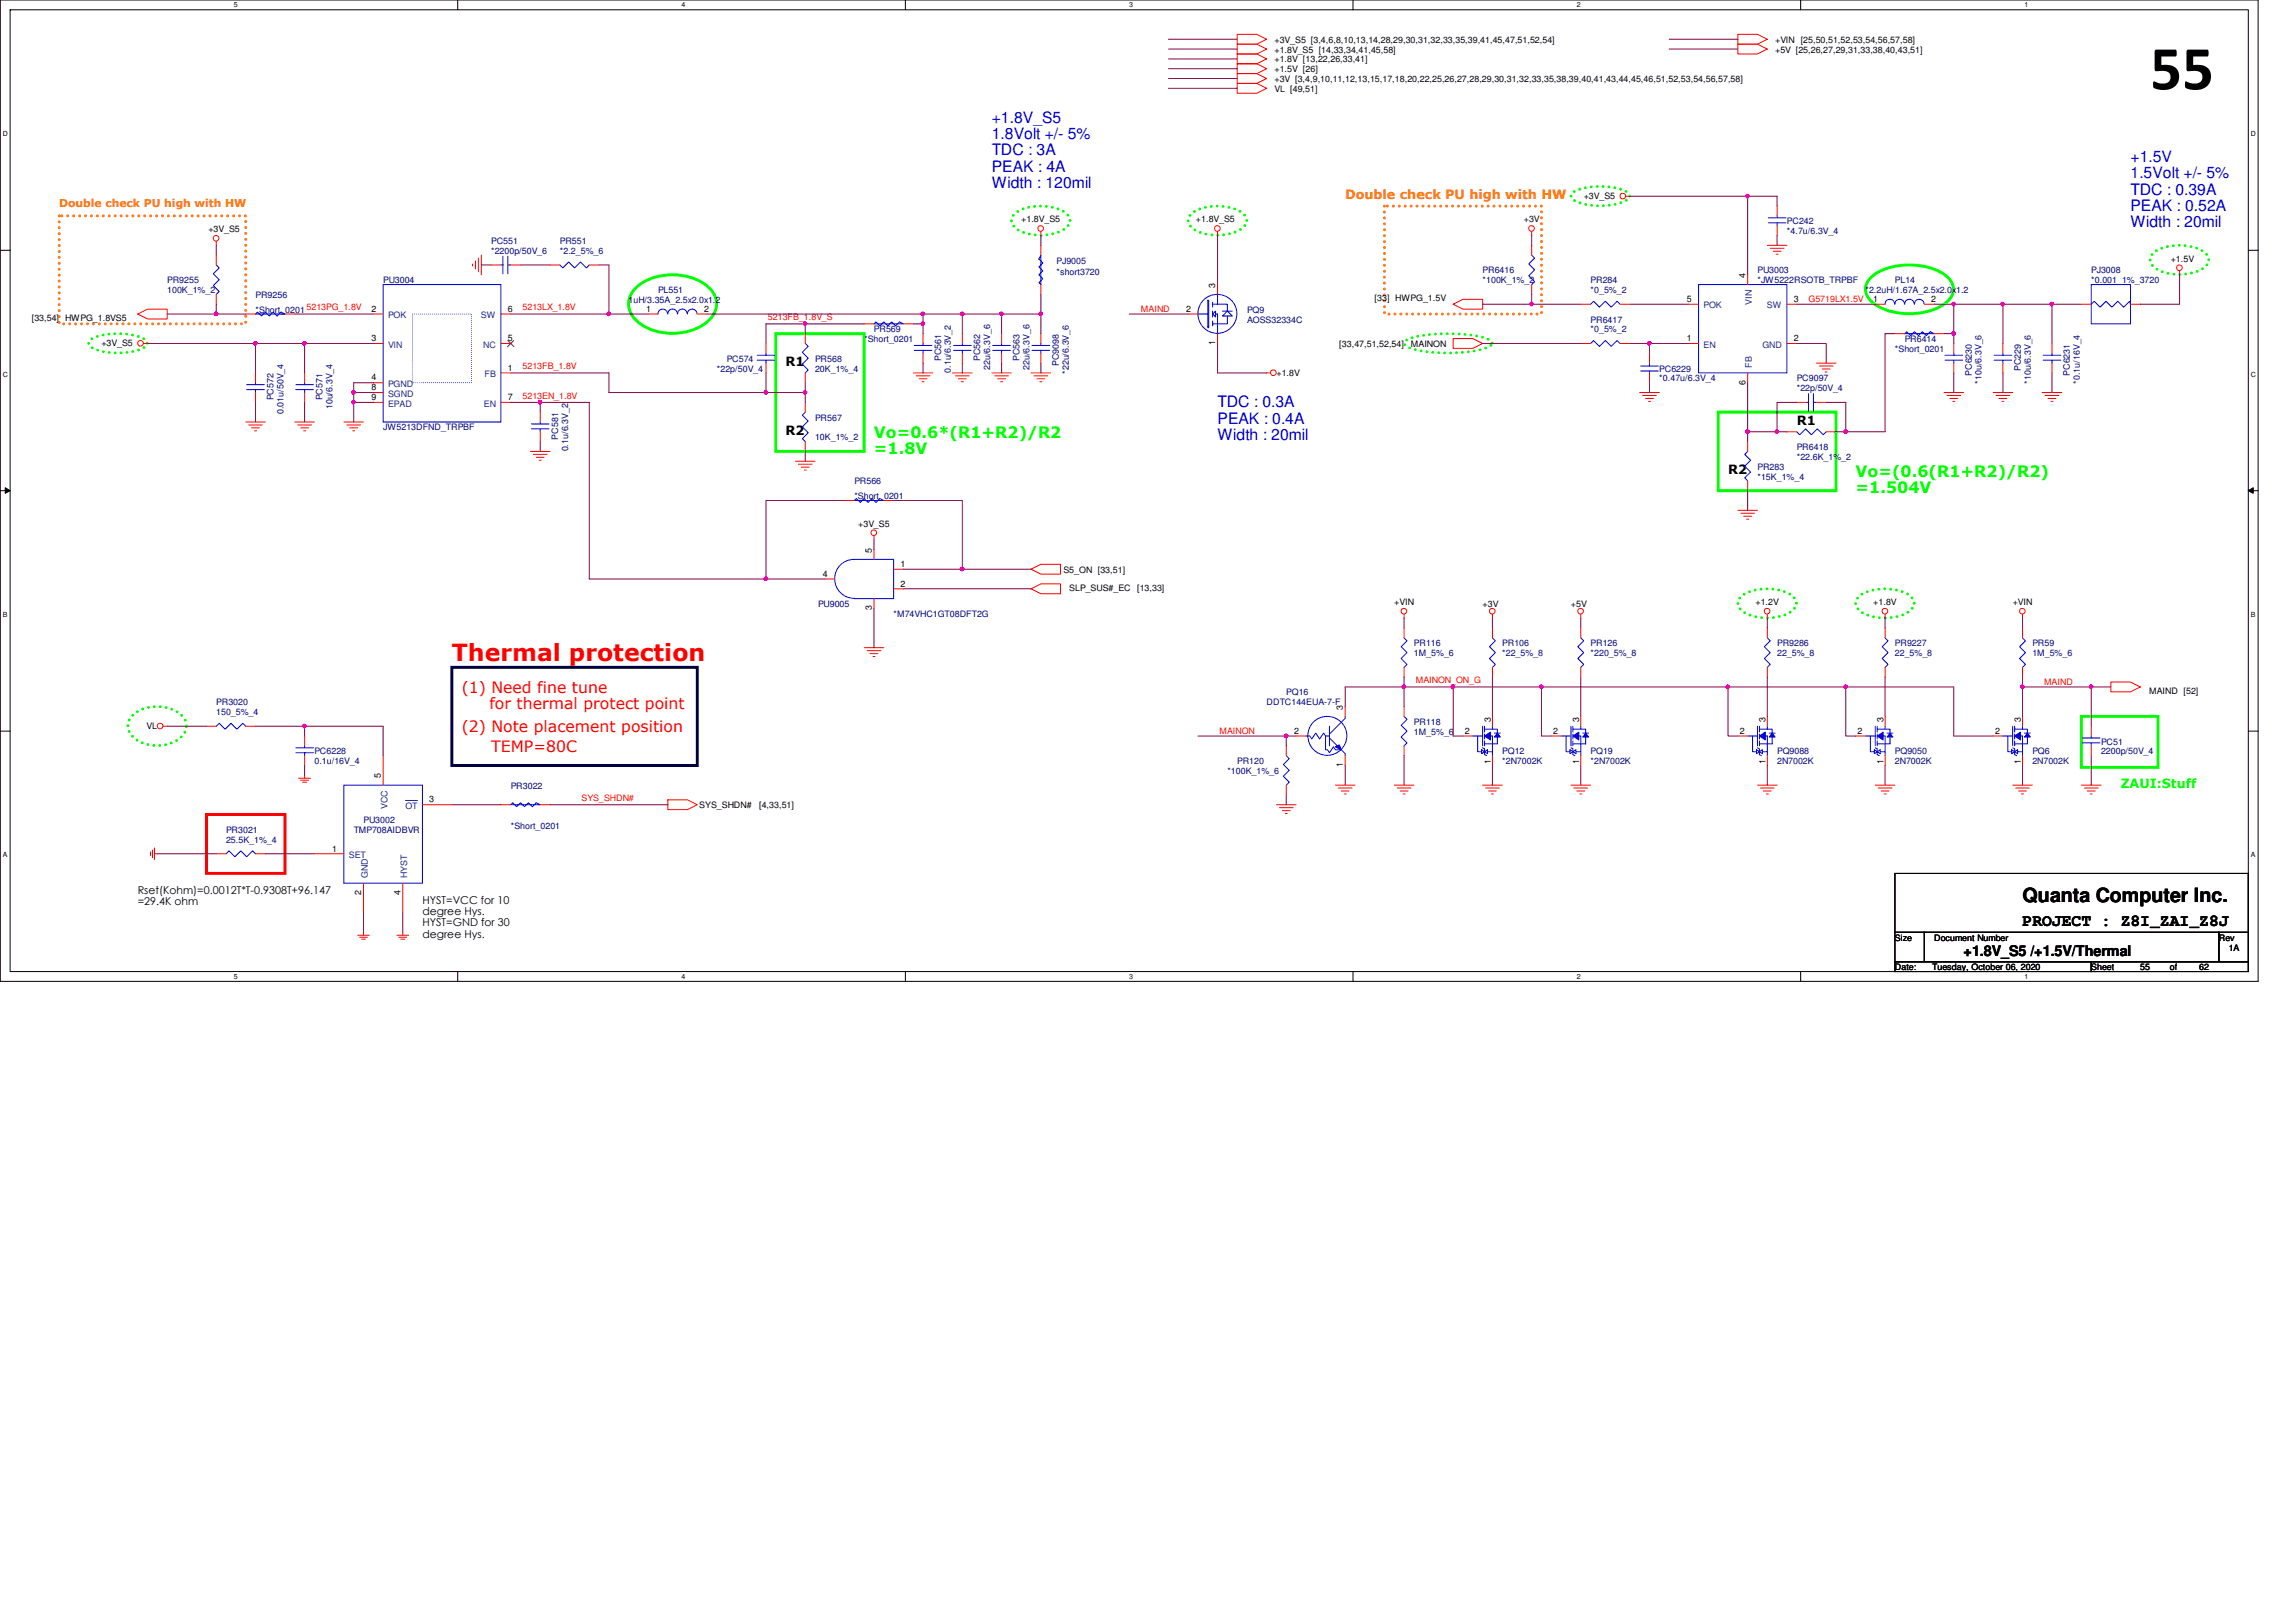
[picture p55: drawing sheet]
<svg xmlns="http://www.w3.org/2000/svg" width="297mm" height="210mm" viewBox="0 0 297 210" stroke-linecap="round" stroke-linejoin="round" font-family="sans-serif">
<defs><g id="words">
<text font-size="8.1" x="278.2" y="11.6">55</text>
<text font-size="3" fill="#f00" x="58.5" y="85.6">Thermal protection</text>
<text font-size="2.5" x="261.7" y="116.7">Quanta Computer Inc.</text>
<text font-size="2.2" x="261.7" y="119.9">PROJECT : Z8I_ZAI_Z8J</text>
<g font-size="2" fill="#00f">
<text x="128.3" y="15.9">+1.8V_S5</text>
<text x="128.3" y="18">1.8Volt +/- 5%</text>
<text x="128.3" y="20.1">TDC : 3A</text>
<text x="128.3" y="22.2">PEAK : 4A</text>
<text x="275.6" y="21">+1.5V</text>
<text x="275.6" y="23.1">1.5Volt +/- 5%</text>
<text x="128.3" y="24.3">Width : 120mil</text>
<text x="275.6" y="25.2">TDC : 0.39A</text>
<text x="275.6" y="27.3">PEAK : 0.52A</text>
<text x="275.6" y="29.4">Width : 20mil</text>
<text x="157.5" y="52.7">TDC : 0.3A</text>
<text x="157.5" y="54.8">PEAK : 0.4A</text>
<text x="157.5" y="56.9">Width : 20mil</text>
</g>
<g font-size="2" fill="#0f0">
<text x="113.1" y="56.7">Vo=0.6*(R1+R2)/R2</text>
<text x="113.1" y="58.7">=1.8V</text>
<text x="240.1" y="61.8">Vo=(0.6(R1+R2)/R2)</text>
<text x="240.1" y="63.8">=1.504V</text>
</g>
<g font-size="2" fill="#f00">
<text x="59.7" y="89.7">(1) Need fine tune</text>
<text x="59.7" y="94.8">(2) Note placement position</text>
<text x="63.3" y="91.7">for thermal protect point</text>
<text x="63.5" y="97.3">TEMP=80C</text>
</g>
<text font-size="1.9" x="254" y="123.7">+1.8V_S5 /+1.5V/Thermal</text>
<text font-size="1.7" fill="#ff8000" x="174" y="25.8">Double check PU high with HW</text>
<g font-size="1.7">
<text x="101.6" y="47.4">R1</text>
<text x="101.6" y="56.3">R2</text>
<text x="232.4" y="55">R1</text>
<text x="223.6" y="61.3">R2</text>
</g>
<text font-size="1.7" fill="#0f0" x="274.4" y="102">ZAUI:Stuff</text>
<text font-size="1.4" fill="#ff8000" x="7.7" y="26.8">Double check PU high with HW</text>
<g font-size="1.4">
<text x="17.8" y="115.7">Rset(Kohm)=0.0012T*T-0.9308T+96.147</text>
<text x="17.8" y="117.2">=29.4K ohm</text>
<text x="54.6" y="117">HYST=VCC for 10</text>
<text x="54.6" y="118.4">degree Hys.</text>
<text x="54.6" y="119.9">HYST=GND for 30</text>
<text x="54.6" y="121.3">degree Hys.</text>
</g>
<g font-size="1.1">
<text x="164.9" y="5.5">+3V_S5 [3,4,6,8,10,13,14,28,29,30,31,32,33,35,39,41,45,47,51,52,54]</text>
<text x="229.7" y="5.5">+VIN [25,50,51,52,53,54,56,57,58]</text>
<text x="164.9" y="11.9">VL [49,51]</text>
<text x="164.9" y="10.6">+3V [3,4,9,10,11,12,13,15,17,18,20,22,25,26,27,28,29,30,31,32,33,35,38,39,40,41,43,44,45,46,51,52,53,54,56,57,58]</text>
<text x="164.9" y="6.8">+1.8V_S5 [14,33,34,41,45,58]</text>
<text x="164.9" y="9.4">+1.5V [26]</text>
<text x="164.9" y="8.1">+1.8V [13,22,26,33,41]</text>
<text x="229.7" y="6.8">+5V [25,26,27,29,31,33,38,40,43,51]</text>
<text x="132.1" y="28.8">+1.8V_S5</text>
<text x="154.7" y="28.8">+1.8V_S5</text>
<text x="197.1" y="28.8">+3V</text>
<text x="204.9" y="25.7">+3V_S5</text>
<text x="27" y="30.1">+3V_S5</text>
<text x="225.8" y="35.9" transform="rotate(-90 225.8 35.9)">4</text>
<text x="280.8" y="33.9">+1.5V</text>
<text x="4.1" y="41.5">[33,54]</text>
<text x="8.4" y="41.5">HWPG_1.8VS5</text>
<text x="48" y="40.3">2</text>
<text x="65.7" y="40.3">6</text>
<text x="83.6" y="40.3">1</text>
<text x="91.1" y="40.3">2</text>
<text x="153.5" y="40.3">2</text>
<text x="157.2" y="37.2" transform="rotate(-90 157.2 37.2)">3</text>
<text x="177.8" y="38.9">[33] HWPG_1.5V</text>
<text x="218.2" y="39.1">5</text>
<text x="232.1" y="39.1">3</text>
<text x="242.4" y="39.1">1</text>
<text x="249.8" y="39.1">2</text>
<text x="13.1" y="44.8">+3V_S5</text>
<text x="48" y="44.2">3</text>
<text x="65.7" y="48">1</text>
<text x="65.7" y="44.2">5</text>
<text x="157.2" y="44.7" transform="rotate(-90 157.2 44.7)">1</text>
<text x="173.3" y="44.9">[33,47,51,52,54]</text>
<text x="182.5" y="44.9">MAINON</text>
<text x="218.2" y="44.2">1</text>
<text x="232.1" y="44.2">2</text>
<text x="48" y="50.5">8</text>
<text x="48" y="49.2">4</text>
<text x="48" y="51.8">9</text>
<text x="65.7" y="51.8">7</text>
<text x="165.1" y="48.6">+1.8V</text>
<text x="225.8" y="49.8" transform="rotate(-90 225.8 49.8)">6</text>
<text x="111" y="68.2">+3V_S5</text>
<text x="112.8" y="71.5" transform="rotate(-90 112.8 71.5)">5</text>
<text x="106.5" y="74.6">4</text>
<text x="116.5" y="75.9">2</text>
<text x="116.5" y="73.4">1</text>
<text x="137.6" y="74.1">S5_ON [33,51]</text>
<text x="138.3" y="76.5">SLP_SUS#_EC</text>
<text x="147.1" y="76.5">[13,33]</text>
<text x="112.8" y="79" transform="rotate(-90 112.8 79)">3</text>
<text x="180.4" y="78.3">+VIN</text>
<text x="191.8" y="78.6">+3V</text>
<text x="203.2" y="78.6">+5V</text>
<text x="227.1" y="78.3">+1.2V</text>
<text x="242.4" y="78.3">+1.8V</text>
<text x="260.4" y="78.3">+VIN</text>
<text x="278" y="89.7">MAIND [52]</text>
<text x="19" y="94.3">VL</text>
<text x="167.4" y="95">2</text>
<text x="173.7" y="91.8" transform="rotate(-90 173.7 91.8)">3</text>
<text x="189.5" y="95">2</text>
<text x="192.9" y="93.5" transform="rotate(-90 192.9 93.5)">3</text>
<text x="201" y="95">2</text>
<text x="204.3" y="93.5" transform="rotate(-90 204.3 93.5)">3</text>
<text x="225.1" y="95">2</text>
<text x="228.4" y="93.5" transform="rotate(-90 228.4 93.5)">3</text>
<text x="240.3" y="95">2</text>
<text x="243.7" y="93.5" transform="rotate(-90 243.7 93.5)">3</text>
<text x="258.1" y="95">2</text>
<text x="261.4" y="93.5" transform="rotate(-90 261.4 93.5)">3</text>
<text x="49.3" y="100.7" transform="rotate(-90 49.3 100.7)">5</text>
<text x="173.7" y="99.3" transform="rotate(-90 173.7 99.3)">1</text>
<text x="192.9" y="98.8" transform="rotate(-90 192.9 98.8)">1</text>
<text x="204.3" y="98.8" transform="rotate(-90 204.3 98.8)">1</text>
<text x="228.4" y="98.8" transform="rotate(-90 228.4 98.8)">1</text>
<text x="243.7" y="98.8" transform="rotate(-90 243.7 98.8)">1</text>
<text x="261.4" y="98.8" transform="rotate(-90 261.4 98.8)">1</text>
<text x="55.5" y="103.8">3</text>
<text x="90.5" y="104.6">SYS_SHDN#</text>
<text x="98.2" y="104.6">[4,33,51]</text>
<text x="43" y="110.2">1</text>
<text x="46.7" y="115.8" transform="rotate(-90 46.7 115.8)">2</text>
<text x="51.8" y="115.8" transform="rotate(-90 51.8 115.8)">4</text>
<text x="245.1" y="121.8">Size</text>
<text x="245.1" y="125.6">Date:</text>
<text x="250" y="125.6">Tuesday, October 06, 2020</text>
<text x="250.2" y="121.8">Document Number</text>
<text x="270.5" y="125.6">Sheet</text>
<text x="276.9" y="125.6">55</text>
<text x="280.7" y="125.6">of</text>
<text x="284.5" y="125.6">62</text>
<text x="287.1" y="121.8">Rev</text>
<text x="288.3" y="123">1A</text>
</g>
<g font-size="1.1" fill="#000080">
<text x="231.2" y="29">PC242</text>
<text x="63.5" y="31.6">PC551</text>
<text x="63.5" y="32.9">*2200p/50V_6</text>
<text x="72.4" y="31.6">PR551</text>
<text x="72.4" y="32.9">*2.2_5%_6</text>
<text x="136.7" y="34.1">PJ9005</text>
<text x="136.7" y="35.6">*short3720</text>
<text x="191.8" y="35.4">PR6416</text>
<text x="227.4" y="35.4">PU3003</text>
<text x="231.2" y="30.3">*4.7u/6.3V_4</text>
<text x="270.5" y="35.4">PJ3008</text>
<text x="21.6" y="36.7">PR9255</text>
<text x="21.6" y="37.9">100K_1%_2</text>
<text x="33.1" y="38.6">PR9256</text>
<text x="33.1" y="40.5">*Short_0201</text>
<text x="49.6" y="36.7">PU3004</text>
<text x="81.3" y="39.2">1uH/3.35A_2.5x2.0x1.2</text>
<text x="85.1" y="37.9">PL551</text>
<text x="161.3" y="40.5">PQ9</text>
<text x="161.3" y="41.7">AOSS32334C</text>
<text x="191.8" y="36.7">*100K_1%_2</text>
<text x="205.8" y="36.7">PR284</text>
<text x="205.8" y="37.9">*0_5%_2</text>
<text x="205.8" y="41.7">PR6417</text>
<text x="227.4" y="36.7">*JW5222RSOTB_TRPBF</text>
<text x="241.3" y="37.9">*2.2uH/1.67A_2.5x2.0x1.2</text>
<text x="245.1" y="36.7">PL14</text>
<text x="270.5" y="36.7">*0.001_1%_3720</text>
<text x="94" y="46.8">PC574</text>
<text x="105.4" y="46.8">PR568</text>
<text x="111.8" y="44.3">*Short_0201</text>
<text x="113.1" y="43">PR569</text>
<text x="121.7" y="46.7" transform="rotate(-90 121.7 46.7)">PC561</text>
<text x="126.8" y="46.7" transform="rotate(-90 126.8 46.7)">PC562</text>
<text x="128.1" y="47.9" transform="rotate(-90 128.1 47.9)">22u/6.3V_6</text>
<text x="131.9" y="46.7" transform="rotate(-90 131.9 46.7)">PC563</text>
<text x="133.2" y="47.9" transform="rotate(-90 133.2 47.9)">22u/6.3V_6</text>
<text x="137" y="47.4" transform="rotate(-90 137 47.4)">PC9098</text>
<text x="205.8" y="43">*0_5%_2</text>
<text x="245.1" y="45.6">*Short_0201</text>
<text x="246.4" y="44.3">PR6414</text>
<text x="35.4" y="51.8" transform="rotate(-90 35.4 51.8)">PC572</text>
<text x="36.7" y="53.6" transform="rotate(-90 36.7 53.6)">0.01u/50V_4</text>
<text x="41.7" y="51.8" transform="rotate(-90 41.7 51.8)">PC571</text>
<text x="43" y="53" transform="rotate(-90 43 53)">10u/6.3V_4</text>
<text x="92.7" y="48.1">*22p/50V_4</text>
<text x="105.4" y="48.1">20K_1%_4</text>
<text x="123" y="48.3" transform="rotate(-90 123 48.3)">0.1u/6.3V_2</text>
<text x="138.3" y="48.4" transform="rotate(-90 138.3 48.4)">*22u/6.3V_6</text>
<text x="214.7" y="48.1">PC6229</text>
<text x="214.7" y="49.4">*0.47u/6.3V_4</text>
<text x="232.4" y="49.4">PC9097</text>
<text x="232.4" y="50.6">*22p/50V_4</text>
<text x="255.1" y="48.6" transform="rotate(-90 255.1 48.6)">PC6230</text>
<text x="256.4" y="49.7" transform="rotate(-90 256.4 49.7)">*10u/6.3V_6</text>
<text x="261.4" y="48" transform="rotate(-90 261.4 48)">PC229</text>
<text x="262.7" y="49.7" transform="rotate(-90 262.7 49.7)">*10u/6.3V_6</text>
<text x="267.8" y="48.6" transform="rotate(-90 267.8 48.6)">PC6231</text>
<text x="269.1" y="49.7" transform="rotate(-90 269.1 49.7)">*0.1u/16V_4</text>
<text x="49.6" y="55.7">JW5213DFND_TRPBF</text>
<text x="72.2" y="56.9" transform="rotate(-90 72.2 56.9)">PC581</text>
<text x="73.5" y="58.4" transform="rotate(-90 73.5 58.4)">0.1u/6.3V_2</text>
<text x="105.4" y="54.4">PR567</text>
<text x="105.4" y="57">10K_1%_2</text>
<text x="232.4" y="58.3">PR6418</text>
<text x="232.4" y="59.5">*22.6K_1%_2</text>
<text x="110.5" y="62.7">PR566</text>
<text x="110.5" y="64.6">*Short_0201</text>
<text x="227.4" y="60.8">PR283</text>
<text x="227.4" y="62.1">*15K_1%_4</text>
<text x="105.8" y="78.6">PU9005</text>
<text x="115.6" y="79.8">*M74VHC1GT08DFT2G</text>
<text x="182.9" y="83.7">PR116</text>
<text x="194.3" y="83.7">PR106</text>
<text x="205.8" y="83.7">PR126</text>
<text x="229.9" y="83.7">PR9286</text>
<text x="245.1" y="83.7">PR9227</text>
<text x="262.9" y="83.7">PR59</text>
<text x="182.9" y="84.9">1M_5%_6</text>
<text x="194.3" y="84.9">*22_5%_8</text>
<text x="205.8" y="84.9">*220_5%_8</text>
<text x="229.9" y="84.9">22_5%_8</text>
<text x="245.1" y="84.9">22_5%_8</text>
<text x="262.9" y="84.9">1M_5%_6</text>
<text x="28" y="91.3">PR3020</text>
<text x="28" y="92.5">150_5%_4</text>
<text x="163.9" y="91.3">DDTC144EUA-7-F</text>
<text x="166.4" y="90">PQ16</text>
<text x="182.9" y="93.8">PR118</text>
<text x="182.9" y="95.1">1M_5%_6</text>
<text x="40.7" y="97.6">PC6228</text>
<text x="40.7" y="98.9">0.1u/16V_4</text>
<text x="158.8" y="100.2">*100K_1%_6</text>
<text x="160.1" y="98.9">PR120</text>
<text x="194.3" y="97.6">PQ12</text>
<text x="194.3" y="98.9">*2N7002K</text>
<text x="205.8" y="97.6">PQ19</text>
<text x="205.8" y="98.9">*2N7002K</text>
<text x="229.9" y="97.6">PQ9088</text>
<text x="229.9" y="98.9">2N7002K</text>
<text x="245.1" y="97.6">PQ9050</text>
<text x="245.1" y="98.9">2N7002K</text>
<text x="262.9" y="97.6">PQ6</text>
<text x="262.9" y="98.9">2N7002K</text>
<text x="271.8" y="96.4">PC51</text>
<text x="271.8" y="97.6">2200p/50V_4</text>
<text x="29.2" y="107.8">PR3021</text>
<text x="45.8" y="107.8">TMP708AIDBVR</text>
<text x="47" y="106.5">PU3002</text>
<text x="66.1" y="102.1">PR3022</text>
<text x="66.1" y="107.3">*Short_0201</text>
<text x="29.2" y="109.1">25.5K_1%_4</text>
</g>
<g font-size="1.1" fill="#f00">
<text x="39.7" y="40.2">5213PG_1.8V</text>
<text x="67.6" y="40.2">5213LX_1.8V</text>
<text x="99.4" y="41.4">5213FB_1.8V_S</text>
<text x="147.6" y="40.4">MAIND</text>
<text x="234" y="39.1">G5719LX1.5V</text>
<text x="67.6" y="47.8">5213FB_1.8V</text>
<text x="67.6" y="51.6">5213EN_1.8V</text>
<text x="183.2" y="88.4">MAINON_ON_G</text>
<text x="264.5" y="88.6">MAIND</text>
<text x="157.8" y="95">MAINON</text>
<text x="75.2" y="103.7">SYS_SHDN#</text>
</g>
<g font-size="1.1" fill="#004080">
<text x="50.2" y="41.2">POK</text>
<text x="62.2" y="41.2">SW</text>
<text x="220.4" y="39.9">POK</text>
<text x="226.6" y="39.4" transform="rotate(-90 226.6 39.4)">VIN</text>
<text x="228.6" y="39.9">SW</text>
<text x="50.2" y="45">VIN</text>
<text x="62.5" y="45">NC</text>
<text x="220.4" y="45">EN</text>
<text x="226.6" y="47.6" transform="rotate(-90 226.6 47.6)">FB</text>
<text x="228" y="45">GND</text>
<text x="50.2" y="51.4">SGND</text>
<text x="50.2" y="50.1">PGND</text>
<text x="50.2" y="52.6">EPAD</text>
<text x="62.6" y="52.6">EN</text>
<text x="62.7" y="48.8">FB</text>
<text x="50.1" y="104.7" transform="rotate(-90 50.1 104.7)">VCC</text>
<text x="52.4" y="104.7">OT</text>
<text x="45.1" y="111">SET</text>
<text x="47.6" y="113.7" transform="rotate(-90 47.6 113.7)">GND</text>
<text x="52.7" y="113.7" transform="rotate(-90 52.7 113.7)">HYST</text>
</g>
<g font-size=".9">
<text x="30.3" y=".9">5</text>
<text x="88.2" y=".9">4</text>
<text x="146.1" y=".9">3</text>
<text x="204" y=".9">2</text>
<text x="261.9" y=".9">1</text>
<text x=".4" y="17.6">D</text>
<text x="291.2" y="17.6">D</text>
<text x=".4" y="48.7">C</text>
<text x="291.2" y="48.7">C</text>
<text x=".4" y="79.8">B</text>
<text x="291.2" y="79.8">B</text>
<text x=".4" y="111">A</text>
<text x="291.2" y="111">A</text>
<text x="30.3" y="126.7">5</text>
<text x="88.2" y="126.7">4</text>
<text x="146.1" y="126.7">3</text>
<text x="204" y="126.7">2</text>
<text x="261.9" y="126.7">1</text>
</g>
</g></defs>
<path d="M0 0h292.1v127h-292.1zM1.3 1.3h289.6v124.4h-289.6z" fill="none" stroke="#000" stroke-width=".13"/>
<g fill="#fff">
<path d="M30.3 .1h.5v1h-.5z"/>
<path d="M30.3 125.9h.5v1h-.5z"/>
</g>
<path d="M59.2 0v1.3M59.2 125.7v1.3" fill="none" stroke="#000" stroke-width=".13"/>
<g fill="#fff">
<path d="M88.2 .1h.5v1h-.5z"/>
<path d="M88.2 125.9h.5v1h-.5z"/>
</g>
<path d="M117.1 0v1.3M117.1 125.7v1.3" fill="none" stroke="#000" stroke-width=".13"/>
<g fill="#fff">
<path d="M146.1 .1h.5v1h-.5z"/>
<path d="M146.1 125.9h.5v1h-.5z"/>
</g>
<path d="M175 0v1.3M175 125.7v1.3" fill="none" stroke="#000" stroke-width=".13"/>
<g fill="#fff">
<path d="M204 .1h.5v1h-.5z"/>
<path d="M204 125.9h.5v1h-.5z"/>
</g>
<path d="M233 0v1.3M233 125.7v1.3" fill="none" stroke="#000" stroke-width=".13"/>
<g fill="#fff">
<path d="M261.9 .1h.5v1h-.5z"/>
<path d="M261.9 125.9h.5v1h-.5z"/>
<path d="M.4 16.8h.6v1h-.6z"/>
<path d="M291.2 16.8h.6v1h-.6z"/>
<path d="M.4 47.9h.6v1h-.6z"/>
<path d="M291.2 47.9h.6v1h-.6z"/>
</g>
<path d="M0 32.4h1.3M290.9 32.4h1.2" fill="none" stroke="#000" stroke-width=".13"/>
<g fill="#fff">
<path d="M.4 79h.6v1.1h-.6z"/>
<path d="M291.2 79h.6v1.1h-.6z"/>
</g>
<path d="M0 63.5h1.3M.7 63.1l.6 .4-.6 .3zM290.9 63.5h1.2M290.9 63.5l.6-.4v.7z" fill="none" stroke="#000" stroke-width=".13"/>
<path d="M.7 63.1l.6 .4-.6 .3zM290.9 63.5l.6-.4v.7z" fill="#000"/>
<g fill="#fff">
<path d="M.4 110.2h.5v1h-.5z"/>
<path d="M291.2 110.2h.6v1h-.6z"/>
</g>
<path d="M0 94.6h1.3M290.9 94.6h1.2M245.1 113h45.8v7.6h-45.8zM245.1 120.6h3.9v3.9h-3.9zM245.1 124.5h25.4v1.2h-25.4zM249 120.6h38.1v3.9h-38.1zM270.5 124.5h20.4v1.2h-20.4zM287.1 120.6h3.8v3.9h-3.8z" fill="none" stroke="#000" stroke-width=".13"/>
<path d="M58.5 86.4h31.7v12.7h-31.7z" fill="none" stroke="#000040" stroke-width=".38"/>
<path d="M82.1 37.4a7.3 7.3 0 0 1 7.8-1.3 3.8 3.8 0 0 1 2.8 3.2 3.9 3.9 0 0 1-2.8 3.3 7.7 7.7 0 0 1-7.2-.8 2.86 2.86 0 0 1-.6-4.4zM242.1 35.8a8.5 8.5 0 0 1 7.8-1.1 4.2 4.2 0 0 1 2.7 2.2 2.22 2.22 0 0 1-1.2 2.6 8.9 8.9 0 0 1-8.7 0 2.38 2.38 0 0 1-1.3-2.6l.3-.6zM100.4 43.2h11.4v15.2h-11.4zM222.3 53.3h15.2v10.2h-15.2zM269.3 92.7h9.9v6.6h-9.9z" fill="none" stroke="#0f0" stroke-width=".38"/>
<path d="M131.2 27.7a5.8 5.8 0 0 1 5.1-.8 2.96 2.96 0 0 1 2 1.2 1.28 1.28 0 0 1-.7 1.6 6.5 6.5 0 0 1-5.9 0 1.24 1.24 0 0 1-.5-2zM154.1 27.7a5.8 5.8 0 0 1 5-.8 2.96 2.96 0 0 1 2.1 1.2 1.28 1.28 0 0 1-.8 1.6 6.5 6.5 0 0 1-5.9 0 1.24 1.24 0 0 1-.4-2zM203.3 25.1a5.4 5.4 0 0 1 3.7-1 5.5 5.5 0 0 1 3.7 1l.1 .3a1.65 1.65 0 0 1-1.4 .9 8.6 8.6 0 0 1-5.8-.4l-.3-.3-.1-.2zM278.6 32.8a5.8 5.8 0 0 1 5-.9 2.96 2.96 0 0 1 2 1.3 1.28 1.28 0 0 1-.7 1.6 6.5 6.5 0 0 1-5.9 0 1.24 1.24 0 0 1-.4-2zM11.6 44.1a5.4 5.4 0 0 1 3.6-.9 5.5 5.5 0 0 1 3.7 .9l.1 .3a1.65 1.65 0 0 1-1.4 1 8.6 8.6 0 0 1-5.7-.4l-.3-.3-.1-.3zM181.8 44.2a8.6 8.6 0 0 1 4.4-1 17.1 17.1 0 0 1 6.4 .7l.3 .3 .1 .2-.1 .3a8.7 8.7 0 0 1-4.4 1 16.2 16.2 0 0 1-6.4-.8l-.3-.2-.2-.3zM225.2 77.2a5.8 5.8 0 0 1 5.1-.8 2.96 2.96 0 0 1 2 1.2 1.28 1.28 0 0 1-.7 1.7 6.5 6.5 0 0 1-5.9 0 1.24 1.24 0 0 1-.5-2.1zM240.5 77.2a5.8 5.8 0 0 1 5-.8 2.96 2.96 0 0 1 2 1.2 1.28 1.28 0 0 1-.7 1.7 6.5 6.5 0 0 1-5.9 0 1.24 1.24 0 0 1-.4-2.1zM17.2 92.5a5 5 0 0 1 6.3 0 1.92 1.92 0 0 1-.5 3.2 5 5 0 0 1-5.8-.3 1.87 1.87 0 0 1 0-2.9z" fill="none" stroke="#0f0" stroke-width=".38" stroke-dasharray="0 .8"/>
<path d="M26.7 105.4h10.2v7.6h-10.2z" fill="none" stroke="#f00" stroke-width=".38"/>
<path d="M7.7 27.9h24.1v14h-24.1zM179.1 26.7h20.3v13.9h-20.3z" fill="none" stroke="#ff8000" stroke-width=".38" stroke-dasharray="0 .8"/>
<g fill="none" stroke="#f00" stroke-width=".13">
<path d="M160.1 10.8h2.5l1.3 .6-1.3 .7h-2.5zM160.1 4.4h2.5l1.3 .7-1.3 .6h-2.5zM160.1 9.5h2.5l1.3 .7-1.3 .6h-2.5zM160.1 5.7h2.5l1.3 .6-1.3 .7h-2.5zM160.1 8.3h2.5l1.3 .6-1.3 .6h-2.5zM160.1 7h2.5l1.3 .6-1.3 .7h-2.5zM224.8 4.4h2.6l1.2 .7-1.2 .6h-2.6zM224.8 5.7h2.6l1.2 .6-1.2 .7h-2.6zM28 31.2v.5M61.1 34.2v.2M61.5 33.8v1M61.9 33.4v1.8"/>
<path d="M62.3 33v2.6M134.7 30v.5M134.7 36.8v1.3M134.7 31.7v1.3M157.5 30v.5M188 39.4l1.3-.7h2.5v1.3h-2.5zM198.2 30v.5M210.4 25.4h.5M228.6 31.7h2.6M229 32.1h1.8M229.4 32.5h1M229.8 32.9h.2"/>
<path d="M282 35.1v.5M17.8 40.6l1.3-.6h2.5v1.3h-2.5zM18.6 44.4h.5M31.8 54.6h2.5M32.2 55h1.7M32.6 55.4h1M32.9 55.8h.3M38.1 54.6h2.6M38.5 55h1.8M38.9 55.4h1M39.3 55.8h.2M44.5 54.6h2.5"/>
<path d="M44.9 55h1.7M45.3 55.4h1M45.6 55.8h.3M68.6 58.4h2.6M69 58.8h1.8M69.4 59.2h1M69.8 59.6h.2M102.9 59.7h2.5M118.1 48.3h2.6M118.5 48.6h1.8M118.9 49h1M119.3 49.4h.2"/>
<path d="M123.2 48.3h2.6M123.6 48.6h1.8M124 49h1M124.4 49.4h.2M128.3 48.3h2.5M128.7 48.6h1.8M129.1 49h1M129.5 49.4h.2M129.6 43.2v1.2M129.6 45.7v1.3M133.4 48.3h2.5M133.8 48.6h1.7"/>
<path d="M134.2 49h1M134.5 49.4h.3M163.9 48.3h.5M188 43.8h2.5l1.3 .6-1.3 .7h-2.5zM212.1 50.8h2.6M212.5 51.2h1.8M212.9 51.6h1M213.3 51.9h.2M232.4 52.1h1.3M235 47h2.5M235 52.1h1.3M235.4 47.4h1.7"/>
<path d="M235.8 47.8h1M236.1 48.1h.3M251.5 50.8h2.5M251.9 51.2h1.8M252.3 51.6h1M252.6 51.9h.3M257.8 50.8h2.6M258.2 51.2h1.8M258.6 51.6h1M259 51.9h.2M259.1 44.4v1.3M259.1 47v1.3"/>
<path d="M264.2 50.8h2.5M264.6 51.2h1.8M265 51.6h1M265.3 51.9h.3M265.5 44.4v1.3M265.5 47v1.3M103.3 60.1h1.8M103.7 60.5h1M104.1 60.8h.2M113.1 69.3v.5M133.4 76.2l1.3-.6h2.5v1.2h-2.5zM133.4 73.7l1.3-.7h2.5v1.3h-2.5z"/>
<path d="M181.6 79.5v.5M193.1 79.5v.5M204.5 79.5v.5M224.8 66h2.6M225.2 66.4h1.8M225.6 66.8h1M226 67.2h.2M228.6 79.5v.5M243.9 79.5v.5M261.7 79.5v.5M21.1 94h.5M111.8 83.8h2.5"/>
<path d="M112.2 84.2h1.8M112.6 84.6h1M112.9 85h.3M273.1 88.3h2.5l1.3 .6-1.3 .6h-2.5zM19.5 110.2v.5M19.7 110v1M20 109.7v1.6M20 110.5h.4M38.6 100.7h1.6M38.9 101h1M39.2 101.2h.5M39.4 100.3v.4"/>
<path d="M86.4 103.5h2.5l1.3 .6-1.3 .7h-2.5zM165.1 104.1h2.6M165.5 104.5h1.8M165.9 104.9h1M166.3 105.3h.2M172.8 101.6h2.5M173.1 102h1.8M173.5 102.4h1M173.9 102.7h.3M180.4 101.6h2.5M180.8 102h1.7M181.1 102.4h1.1"/>
<path d="M181.5 102.7h.3M191.8 101.6h2.5M192.2 102h1.8M192.6 102.4h1M193 102.7h.2M203.2 101.6h2.6M203.6 102h1.8M204 102.4h1M204.4 102.7h.2M227.4 101.6h2.5M227.7 102h1.8M228.1 102.4h1"/>
<path d="M228.5 102.7h.3M242.6 101.6h2.5M243 102h1.8M243.4 102.4h1M243.8 102.7h.2M260.4 101.6h2.5M260.8 102h1.7M261.2 102.4h1M261.5 102.7h.3M269.3 101.6h2.5M269.7 102h1.7M270 102.4h1.1"/>
<path d="M270.4 102.7h.3M46.3 121h1.5M46.5 121.3h1M46.8 121.5h.5M47 120.6v.4M51.3 121h1.6M51.6 121.3h1M51.9 121.5h.5M52.1 120.6v.4"/>
<circle cx="27.9" cy="30.8" r=".37"/>
<circle cx="134.6" cy="29.6" r=".37"/>
<circle cx="157.5" cy="29.6" r=".37"/>
<circle cx="198.1" cy="29.6" r=".37"/>
<circle cx="209.9" cy="25.4" r=".37"/>
<circle cx="281.9" cy="34.6" r=".37"/>
<circle cx="18.2" cy="44.4" r=".37"/>
<circle cx="164.7" cy="48.2" r=".37"/>
<circle cx="113" cy="68.9" r=".37"/>
<circle cx="181.6" cy="79.1" r=".37"/>
<circle cx="193" cy="79.1" r=".37"/>
<circle cx="204.5" cy="79.1" r=".37"/>
<circle cx="228.6" cy="79.1" r=".37"/>
<circle cx="243.8" cy="79.1" r=".37"/>
<circle cx="261.6" cy="79.1" r=".37"/>
<circle cx="20.7" cy="94" r=".37"/>
</g>
<g fill="none" stroke="#00f" stroke-width=".13">
<path d="M134.7 33v3.8l-.3-.2 .5-.5-.5-.5 .5-.5-.5-.6 .5-.5-.5-.5zM128.4 45.3h2.3M128.4 44.7h2.3M129.6 44.4v.3M129.6 45.3v.4M233.7 52.1h.3M234 50.9v2.3M234.6 52.1h.4M234.6 50.9v2.3M258 46.6h2.3M258 46h2.3M259.1 45.7v.3"/>
<path d="M259.1 46.6v.4M264.3 46.6h2.3M264.3 46h2.3M265.5 45.7v.3M265.5 46.6v.4"/>
</g>
<path d="M172.8 96.6l.5-.2 .2 .6z" fill="#00f"/>
<g fill="none" stroke="#00f" stroke-width=".13">
<path d="M226.1 58.4l-.4 .4 .8 .8-.8 .7 .8 .8-.8 .7 .4 .4M232.4 55.9l.4 .4 .8-.8 .8 .8 .7-.8 .8 .8 .4-.4M168.9 95.2h.6l.2 .4 .5-.7 .5 .7 .5-.7 .3 .3h.5M171.5 95.2v1.8h.2l.3 .4 .5-.8 .3 .4h.7l.5 .5v.3M172 94v2.5M172 95.5l1 1M172.8 96.6l.5-.2 .2 .6zM174 92.7v.3l-2 2"/>
<circle cx="171.7" cy="95.2" r="2.52"/>
</g>
<path d="M226.1 57.1v1.3M231.2 55.9h1.2M236.3 55.9h1.2M226.1 62.2v1.3M167.7 95.2h1.2M174 97.8v1.3M174 91.4v1.3" fill="none" stroke="#f00" stroke-width=".13"/>
<path d="M260.6 95.2l.8-.5v1.1z" fill="#00f"/>
<path d="M260.6 95.2l.8-.5v1.1z" fill="none" stroke="#00f" stroke-width=".13"/>
<path d="M262.3 94.9l.4 .5h-.8z" fill="#00f"/>
<g fill="none" stroke="#00f" stroke-width=".13">
<path d="M205.8 39.4l.4-.4 .7 .8 .8-.8 .7 .8 .8-.8 .4 .4M219.7 36.8h11.5v11.5h-11.5zM228.8 28.8h2.3M228.8 28.2h2.3M229.9 27.9v.3M229.9 28.8v.4M270.5 36.8h5.1v5.1h-5.1zM275.6 39.4l-.1-.4-.8 .8-.7-.8-.8 .8-.7-.8-.8 .8-.8-.8-.4 .4M133.5 45.3h2.3M133.5 44.7h2.3M134.7 44.4v.3M134.7 45.3v.4"/>
<path d="M212.3 47.4h2.2M212.3 48h2.2M213.4 48v.3M213.4 47v.4M251.6 46.6h2.3M251.6 46h2.3M252.8 45.7v.3M252.8 46.6v.4M110.5 64.8l.3-.3 .5 .5 .5-.5 .5 .5 .5-.5 .5 .5 .5-.5 .5 .3zM166.4 97.8l.4 .4-.8 .7 .8 .8-.8 .8 .8 .7-.4 .4M193.1 82.5l.4 .4-.8 .8 .8 .8-.8 .7 .8 .8-.4 .4M204.5 82.5l.4 .4-.8 .8 .8 .8-.8 .7 .8 .8-.4 .4"/>
<path d="M259.1 95.2h1.3M259.8 95.2v2.1h.5M260.3 97l.3 .3-.3 .2zM260.4 96.8l.2 .1v.8l.3 .1M260.4 94v2.5M260.6 94.4h1.7v.5M260.6 95.9v.6M260.6 95v.6M260.6 94v.7M260.6 97.3l.4-.3v.5zM261 97.3h.7M261.4 95.2h.3v2.6"/>
<path d="M261.7 94v.4M261.9 94.9h.8M262.3 94.9l.4 .5h-.8zM262.3 95.4v.9h-1.7M66.1 104.1l.2-.2 .5 .5 .5-.5 .6 .5 .5-.5 .5 .5 .5-.5 .5 .2z"/>
</g>
<g fill="none" stroke="#f00" stroke-width=".13">
<path d="M204.5 39.4h1.3M209.6 39.4h1.3M218.5 39.4h1.2M226.1 35.6v1.2M229.9 26.7v1.2M229.9 29.2v1.3M231.2 39.4h1.2M269.3 39.4h1.2M275.6 39.4h1.3M134.7 43.2v1.2M134.7 45.7v1.3M213.4 48.3v1.2"/>
<path d="M213.4 45.7v1.3M218.5 44.4h1.2M226.1 48.3v1.2M231.2 44.4h1.2M252.8 44.4v1.3M252.8 47v1.3M109.3 64.8h1.2M114.3 64.8h1.3M166.4 96.5v1.3M193.1 81.3v1.2M193.1 86.4v1.2M204.5 81.3v1.2"/>
<path d="M204.5 86.4v1.2M257.8 95.2h1.3M261.7 92.7v1.3M261.7 97.8v1.3M64.8 104.1h1.3M69.9 104.1h1.3M166.4 101.6v1.3"/>
</g>
<path d="M203.5 95.2l.8-.5v1.1z" fill="#00f"/>
<path d="M203.5 95.2l.8-.5v1.1z" fill="none" stroke="#00f" stroke-width=".13"/>
<path d="M205.1 94.9l.4 .5h-.7z" fill="#00f"/>
<g fill="none" stroke="#00f" stroke-width=".13">
<path d="M202 95.2h1.2M202.6 95.2v2.1h.5M203.1 97l.4 .3-.4 .2zM203.2 96.8l.3 .1v.8l.2 .1M203.2 94v2.5M203.5 94.4h1.6v.5M203.5 95.9v.6M203.5 95v.6M203.5 94v.7M203.5 97.3l.4-.3v.5zM203.9 97.3h.6M204.3 95.2h.2v2.6"/>
<path d="M204.5 94v.4M204.8 94.9h.7M205.1 94.9l.4 .5h-.7zM205.1 95.4v.9h-1.6M243.9 82.5l.4 .4-.8 .8 .8 .8-.8 .7 .8 .8-.4 .4"/>
</g>
<path d="M200.7 95.2h1.3M204.5 92.7v1.3M204.5 97.8v1.3M243.9 81.3v1.2M243.9 86.4v1.2" fill="none" stroke="#f00" stroke-width=".13"/>
<path d="M227.6 95.2l.8-.5v1.1z" fill="#00f"/>
<path d="M227.6 95.2l.8-.5v1.1z" fill="none" stroke="#00f" stroke-width=".13"/>
<path d="M229.3 94.9l.4 .5h-.8z" fill="#00f"/>
<g fill="none" stroke="#00f" stroke-width=".13">
<path d="M72.4 34.3l.4 .4 .8-.8 .7 .8 .8-.8 .8 .8 .3-.4M156.2 38.9h.2v3.5h-.2zM156.9 39.4h.6M156.9 39.1v.3M156.9 39.4v.4M157.5 38.1v1.3M157.5 39.4h1.3v.9M38.3 50.4h2.3M38.3 49.8h2.3M39.4 49.5v.3M39.4 50.4v.4M86.4 40.6a.61 .61 0 0 0-.7-.6 .61 .61 0 0 0-.6 .6"/>
<path d="M87.6 40.6a.61 .61 0 0 0-.6-.6 .61 .61 0 0 0-.6 .6M88.9 40.6a.61 .61 0 0 0-.6-.6 .61 .61 0 0 0-.6 .6M90.2 40.6a.61 .61 0 0 0-.7-.6 .61 .61 0 0 0-.6 .6M98 46.6h2.2M98 46h2.2M99.1 45.7v.3M99.1 46.6v.4M104.2 44.4l.4 .4-.8 .8 .8 .8-.8 .7 .8 .8-.4 .4M118.3 45.3h2.3M118.3 44.7h2.3M119.4 44.4v.3M119.4 45.3v.4"/>
<path d="M123.4 45.3h2.2M123.4 44.7h2.2M124.5 44.4v.3M124.5 45.3v.4M155 40.6h1.2M156.9 40.3v.3M156.9 40.6v.4M156.9 41.5v.7M156.9 40.6l.4-.3v.3M157.3 40.6h.2v2.6M157.3 40.6v.4l-.4-.4M158.2 40.3h.6"/>
<path d="M158.8 40.9v1h-1.9M158.8 40.3l.6 .6h-1.1M158.8 40.3l-.6 .6h.2M158.8 40.3h.6M205.8 44.4l.4-.3 .7 .7 .8-.7 .7 .7 .8-.7 .4 .3M38.3 97.4h2.3M38.3 96.8h2.3M39.4 96.5v.3M39.4 97.4v.4M226.1 95.2h1.3M226.7 95.2v2.1h.5M227.2 97l.4 .3-.4 .2z"/>
<path d="M227.4 96.8l.2 .1v.8l.3 .1M227.4 94v2.5M227.6 95.9v.6M227.6 95v.6M227.6 94v.7M227.6 97.3l.4-.3v.5zM227.6 94.4h1.7v.5M228 97.3h.6M228.4 95.2h.2v2.6M228.6 94v.4M228.9 94.9h.8M229.3 94.9l.4 .5h-.8z"/>
<path d="M229.3 95.4v.9h-1.7M269.4 96.1h2.3M269.4 95.5h2.3M270.5 95.2v.3M270.5 96.1v.4M44.5 101.6h10.1v12.7h-10.1z"/>
<circle cx="157.5" cy="40.6" r="2.52"/>
</g>
<g fill="none" stroke="#f00" stroke-width=".13">
<path d="M71.2 34.3h1.2M76.2 34.3h1.3M157.5 36.8v1.3M39.4 48.3v1.2M39.4 50.8v1.3M83.9 40.6h1.2M90.2 40.6h1.3M99.1 44.4v1.3M99.1 47v1.3M104.2 43.2v1.2M104.2 48.3v1.2M119.4 43.2v1.2"/>
<path d="M119.4 45.7v1.3M124.5 43.2v1.2M124.5 45.7v1.3M153.7 40.6h1.3M157.5 43.2v1.2M204.5 44.4h1.3M209.6 44.4h1.3M39.4 95.3v1.2M39.4 97.8v1.3M49.6 97.8v3.8M224.8 95.2h1.3M228.6 92.7v1.3"/>
<path d="M228.6 97.8v1.3M270.5 94v1.2M270.5 96.5v1.3M40.7 110.5h3.8M47 114.3v3.8M52.1 114.3v3.8M54.6 104.1h3.9"/>
</g>
<path d="M52.4 103.6h1.6" fill="none" stroke="#004080" stroke-width=".13"/>
<path d="M192.1 95.2l.7-.5v1.1z" fill="#00f"/>
<path d="M192.1 95.2l.7-.5v1.1z" fill="none" stroke="#00f" stroke-width=".13"/>
<path d="M193.7 94.9l.4 .5h-.8z" fill="#00f"/>
<g fill="none" stroke="#00f" stroke-width=".13">
<path d="M28 34.3l.4 .4-.8 .7 .8 .8-.8 .8 .8 .7-.4 .4M64.8 34.3h.3M65.1 33.1v2.3M65.7 34.3h.4M65.7 33.1v2.3M198.2 33l.3 .4-.7 .8 .7 .7-.7 .8 .7 .7-.3 .4M245.1 39.3a.61 .61 0 0 0-.6-.6 .61 .61 0 0 0-.6 .7M246.4 39.3a.61 .61 0 0 0-.7-.6 .61 .61 0 0 0-.6 .7M247.6 39.3a.61 .61 0 0 0-.6-.6 .61 .61 0 0 0-.6 .7M248.9 39.3a.61 .61 0 0 0-.6-.6 .61 .61 0 0 0-.6 .7M31.9 50.4h2.3M31.9 49.8h2.3"/>
<path d="M33.1 40.6l.2-.2 .5 .5 .5-.5 .5 .5 .5-.5 .6 .5 .5-.5 .5 .2zM33.1 49.5v.3M33.1 50.4v.4M68.7 55.5h2.3M68.7 54.9h2.3M69.9 54.6v.3M69.9 55.5v.4M104.2 53.3l-.4 .4 .8 .8-.8 .7 .8 .8-.8 .8 .4 .3M110.5 77.4a2.52 2.52 0 0 1-2.5-2.5 2.52 2.52 0 0 1 2.5-2.5h5.1v5.1h-5.1M190.5 95.2h1.3M191.2 95.2v2.1h.5M191.7 97l.4 .3-.4 .2z"/>
<path d="M191.8 96.8l.3 .1v.8l.2 .1M191.8 94v2.5M192.1 94.4h1.6v.5M192.1 95.9v.6M192.1 95v.6M192.1 94v.7M192.1 97.3l.3-.3v.5zM192.4 97.3h.7M192.8 95.2h.3v2.6M193.1 94v.4M193.3 94.9h.8M193.7 94.9l.4 .5h-.8z"/>
<path d="M193.7 95.4v.9h-1.6M29.2 110.5l.4-.4 .8 .8 .8-.8 .7 .8 .8-.8 .4 .4"/>
</g>
<g fill="none" stroke="#f00" stroke-width=".13">
<path d="M28 33v1.3M28 38.1v1.3M63.5 34.3h1.3M66.1 34.3h1.2M198.2 31.7v1.3M198.2 36.8v1.3M242.6 39.4h1.3M249 39.4h1.2M31.8 40.6h1.3M33.1 48.3v1.2M33.1 50.8v1.3M36.9 40.6h1.2"/>
<path d="M69.9 53.3v1.3M69.9 55.9v1.2M104.2 57.1v1.3M104.2 52.1v1.2M106.7 74.9h1.3M113.1 77.5v1.2M113.1 71.1v1.3M115.6 76.2h1.3M115.6 73.7h1.3M189.3 95.2h1.2M193.1 92.7v1.3M193.1 97.8v1.3"/>
<path d="M28 110.5h1.2M33.1 110.5h1.2"/>
</g>
<path d="M242.9 95.2l.7-.5v1.1z" fill="#00f"/>
<path d="M242.9 95.2l.7-.5v1.1z" fill="none" stroke="#00f" stroke-width=".13"/>
<path d="M244.5 94.9l.4 .5h-.8z" fill="#00f"/>
<g fill="none" stroke="#00f" stroke-width=".13">
<path d="M49.6 36.8h15.2v17.8h-15.2zM113.1 41.9l.2-.2 .5 .5 .5-.5 .5 .5 .6-.5 .5 .5 .5-.5 .5 .2zM246.4 43.2l.3-.3 .5 .5 .5-.5 .5 .5 .5-.5 .5 .5 .5-.5 .5 .3zM28 94l.4-.4 .7 .8 .8-.8 .7 .8 .8-.8 .4 .4M181.6 92.7l.4 .4-.7 .8 .7 .7-.7 .8 .7 .7-.4 .4M181.6 82.5l.4 .4-.7 .8 .7 .8-.7 .7 .7 .8-.4 .4M228.6 82.5l.4 .4-.7 .8 .7 .8-.7 .7 .7 .8-.4 .4M241.3 95.2h1.3M242 95.2v2.1h.5M242.5 97l.4 .3-.4 .2zM242.6 96.8l.3 .1v.8l.2 .1M242.6 94v2.5"/>
<path d="M242.9 94.4h1.6v.5M242.9 95.9v.6M242.9 95v.6M242.9 94v.7M242.9 97.3l.3-.3v.5zM243.2 97.3h.7M243.6 95.2h.3v2.6M243.9 94v.4M244.1 94.9h.8M244.5 94.9l.4 .5h-.8zM244.5 95.4v.9h-1.6M261.7 82.5l.3 .4-.7 .8 .7 .8-.7 .7 .7 .8-.3 .4"/>
</g>
<g fill="none" stroke="#f00" stroke-width=".13">
<path d="M48.3 50.8h1.3M48.3 40.6h1.3M48.3 44.4h1.3M48.3 49.5h1.3M48.3 52.1h1.3M64.8 48.3h1.3M64.8 40.6h1.3M64.8 44.4h1.3M64.8 52.1h1.3M111.8 41.9h1.3M116.9 41.9h1.2M245.1 43.2h1.3"/>
<path d="M250.2 43.2h1.3M26.7 94h1.3M31.8 94h1.3M181.6 91.4v1.3M181.6 96.5v1.3M181.6 81.3v1.2M181.6 86.4v1.2M228.6 81.3v1.2M228.6 86.4v1.2M240.1 95.2h1.2M243.9 92.7v1.3M243.9 97.8v1.3"/>
<path d="M261.7 81.3v1.2M261.7 86.4v1.2"/>
</g>
<path d="M53.4 40.6h7.6v8.9h-7.6z" fill="none" stroke="#00f" stroke-width=".13" stroke-dasharray="0 .3"/>
<path d="M65.7 44.1l.8 .8M66.5 44.1l-.8 .8" fill="none" stroke="#804000" stroke-width=".13"/>
<path d="M198.2 38.1v1.3h6.3" fill="none" stroke="#800040" stroke-width=".13"/>
<path d="M198 39.2h.3l.1 .1-.1 .2-.2 .1-.1-.1z" fill-rule="evenodd" fill="#f0f"/>
<path d="M198 39.2h.3l.1 .1-.1 .2-.2 .1-.1-.1z" fill="none" stroke="#f0f" stroke-width=".13"/>
<path d="M229.9 30.5v1.2M259.1 39.4h10.2M226.1 55.9h3.8" fill="none" stroke="#800040" stroke-width=".13"/>
<path d="M229.7 55.7h.3l.1 .1-.1 .2-.1 .1-.2-.1z" fill-rule="evenodd" fill="#f0f"/>
<path d="M229.7 55.7h.3l.1 .1-.1 .2-.1 .1-.2-.1z" fill="none" stroke="#f0f" stroke-width=".13"/>
<path d="M210.9 25.4h19M232.4 44.4h3.9v2.6M237.5 55.9h1.3M245.1 43.2h-1.2v12.7M226.1 63.5v2.5" fill="none" stroke="#800040" stroke-width=".13"/>
<path d="M238.6 55.7h.3l.1 .1-.1 .2-.1 .1-.2-.1z" fill-rule="evenodd" fill="#f0f"/>
<path d="M238.6 55.7h.3l.1 .1-.1 .2-.1 .1-.2-.1z" fill="none" stroke="#f0f" stroke-width=".13"/>
<path d="M226.1 55.9v1.2" fill="none" stroke="#800040" stroke-width=".13"/>
<path d="M225.9 55.7h.3l.1 .1-.1 .2-.1 .1-.2-.1z" fill-rule="evenodd" fill="#f0f"/>
<path d="M225.9 55.7h.3l.1 .1-.1 .2-.1 .1-.2-.1z" fill="none" stroke="#f0f" stroke-width=".13"/>
<path d="M232.4 39.4h10.2M250.2 39.4h8.9M213.4 44.4h5.1M252.8 43.2v1.2M252.8 48.3v2.5" fill="none" stroke="#800040" stroke-width=".13"/>
<path d="M258.9 39.2h.4v.1v.2l-.2 .1-.2-.1z" fill-rule="evenodd" fill="#f0f"/>
<path d="M258.9 39.2h.4v.1v.2l-.2 .1-.2-.1z" fill="none" stroke="#f0f" stroke-width=".13"/>
<path d="M252.6 39.2h.3l.1 .1-.1 .2-.2 .1-.1-.1z" fill-rule="evenodd" fill="#f0f"/>
<path d="M252.6 39.2h.3l.1 .1-.1 .2-.2 .1-.1-.1z" fill="none" stroke="#f0f" stroke-width=".13"/>
<path d="M252.8 39.4v3.8h-1.3" fill="none" stroke="#800040" stroke-width=".13"/>
<path d="M252.6 43h.3l.1 .1-.1 .2-.2 .1-.1-.1z" fill-rule="evenodd" fill="#f0f"/>
<path d="M252.6 43h.3l.1 .1-.1 .2-.2 .1-.1-.1z" fill="none" stroke="#f0f" stroke-width=".13"/>
<path d="M210.9 39.4h7.6M213.4 44.4v1.3" fill="none" stroke="#800040" stroke-width=".13"/>
<path d="M213.2 44.3h.3l.1 .1-.1 .2-.1 .1-.2-.1z" fill-rule="evenodd" fill="#f0f"/>
<path d="M213.2 44.3h.3l.1 .1-.1 .2-.1 .1-.2-.1z" fill="none" stroke="#f0f" stroke-width=".13"/>
<path d="M259.1 39.4v5M265.5 39.4v5M191.8 44.4h12.7M210.9 44.4h2.5M213.4 49.5v1.3M259.1 48.3v2.5" fill="none" stroke="#800040" stroke-width=".13"/>
<path d="M265.3 39.2h.3l.1 .1-.1 .2-.2 .1-.1-.1z" fill-rule="evenodd" fill="#f0f"/>
<path d="M265.3 39.2h.3l.1 .1-.1 .2-.2 .1-.1-.1z" fill="none" stroke="#f0f" stroke-width=".13"/>
<g fill="none" stroke="#800040" stroke-width=".13">
<path d="M151.2 11.4h8.9M151.2 5.1h8.9M151.2 10.2h8.9M151.2 6.3h8.9M151.2 8.9h8.9M215.9 5.1h8.9M215.9 6.3h8.9M191.8 39.4h6.4M282 35.6v3.8M226.1 49.5v6.4M265.5 48.3v2.5M33.1 94h6.3"/>
<path d="M39.4 99.1v1.2M49.6 94v3.8M20.4 110.5h7.6M34.3 110.5h6.4M52.1 118.1v2.5"/>
</g>
<path d="M39.2 93.8h.3l.1 .1-.1 .2-.1 .1-.2-.1z" fill-rule="evenodd" fill="#f0f"/>
<path d="M39.2 93.8h.3l.1 .1-.1 .2-.1 .1-.2-.1z" fill="none" stroke="#f0f" stroke-width=".13"/>
<path d="M151.2 7.6h8.9M157.5 30.5v6.3M146.1 40.6h7.6M157.5 44.5v3.8h6.4M21.6 94h5.1M49.6 94h-10.2v1.2M166.4 95.3v1.2M47 118.1v2.5M58.5 104.1h6.3M71.2 104.1h15.2" fill="none" stroke="#800040" stroke-width=".13"/>
<path d="M166.2 95.1h.3l.1 .1-.1 .2-.1 .1-.2-.1z" fill-rule="evenodd" fill="#f0f"/>
<path d="M166.2 95.1h.3l.1 .1-.1 .2-.1 .1-.2-.1z" fill="none" stroke="#f0f" stroke-width=".13"/>
<path d="M155 95.2h11.4M252.8 88.9v6.3M261.7 88.9v3.8M261.7 99.1v2.5M270.5 97.8v3.8M270.5 88.9v5.1" fill="none" stroke="#800040" stroke-width=".13"/>
<path d="M270.4 88.7h.3l.1 .2-.1 .1-.2 .1-.1-.1z" fill-rule="evenodd" fill="#f0f"/>
<path d="M270.4 88.7h.3l.1 .2-.1 .1-.2 .1-.1-.1z" fill="none" stroke="#f0f" stroke-width=".13"/>
<g fill="none" stroke="#800040" stroke-width=".13">
<path d="M166.4 95.2h1.3M174 99.1v2.5M174 88.9v2.5M181.6 80v1.3M181.6 87.6v3.8M181.6 97.8v3.8M188 88.9v6.3h1.3M193.1 99.1v2.5M193.1 87.6v5.1M193.1 80v1.3M204.5 87.6v5.1M204.5 99.1v2.5"/>
<path d="M204.5 80v1.3M223.6 88.9h-24.2v6.3h1.3M166.4 102.9v1.2"/>
</g>
<path d="M199.2 88.7h.4v.2v.1l-.2 .1-.2-.1z" fill-rule="evenodd" fill="#f0f"/>
<path d="M199.2 88.7h.4v.2v.1l-.2 .1-.2-.1z" fill="none" stroke="#f0f" stroke-width=".13"/>
<path d="M223.4 88.7h.3l.1 .2-.1 .1-.2 .1-.1-.1z" fill-rule="evenodd" fill="#f0f"/>
<path d="M223.4 88.7h.3l.1 .2-.1 .1-.2 .1-.1-.1z" fill="none" stroke="#f0f" stroke-width=".13"/>
<path d="M181.6 88.9h6.4" fill="none" stroke="#800040" stroke-width=".13"/>
<path d="M187.8 88.7h.3l.1 .2-.1 .1-.1 .1-.2-.1z" fill-rule="evenodd" fill="#f0f"/>
<path d="M187.8 88.7h.3l.1 .2-.1 .1-.1 .1-.2-.1z" fill="none" stroke="#f0f" stroke-width=".13"/>
<path d="M181.5 88.7h.3l.1 .2-.1 .1-.2 .1-.1-.1z" fill-rule="evenodd" fill="#f0f"/>
<path d="M181.5 88.7h.3l.1 .2-.1 .1-.2 .1-.1-.1z" fill="none" stroke="#f0f" stroke-width=".13"/>
<path d="M174 88.9h7.6M188 88.9h11.4M252.8 95.2h5M261.7 87.6v1.3h8.8M261.7 80v1.3" fill="none" stroke="#800040" stroke-width=".13"/>
<path d="M261.5 88.7h.3l.1 .2-.1 .1-.2 .1-.1-.1z" fill-rule="evenodd" fill="#f0f"/>
<path d="M261.5 88.7h.3l.1 .2-.1 .1-.2 .1-.1-.1z" fill="none" stroke="#f0f" stroke-width=".13"/>
<path d="M198.2 30.5v1.2M226.1 25.4v10.2M243.9 87.6v5.1M243.9 99.1v2.5M243.9 80v1.3M252.8 88.9h-14v6.3h1.3" fill="none" stroke="#800040" stroke-width=".13"/>
<path d="M225.9 25.2h.3l.1 .2-.1 .1-.1 .1-.2-.1z" fill-rule="evenodd" fill="#f0f"/>
<path d="M225.9 25.2h.3l.1 .2-.1 .1-.1 .1-.2-.1z" fill="none" stroke="#f0f" stroke-width=".13"/>
<path d="M229.9 25.4v1.3M76.2 52.1v22.8h22.9M232.4 52.1h-2.5v3.8h1.3M236.3 52.1h2.5v3.8h5.1" fill="none" stroke="#800040" stroke-width=".13"/>
<path d="M98.9 74.7h.3l.1 .2-.1 .2h-.1h-.2z" fill-rule="evenodd" fill="#f0f"/>
<path d="M98.9 74.7h.3l.1 .2-.1 .2h-.1h-.2z" fill="none" stroke="#f0f" stroke-width=".13"/>
<path d="M77.5 34.3h1.3M76.2 52.1h-6.3v1.2M104.2 49.5v1.3M104.2 58.4v1.3" fill="none" stroke="#800040" stroke-width=".13"/>
<path d="M69.7 51.9h.3l.1 .1-.1 .2-.2 .1-.1-.1z" fill-rule="evenodd" fill="#f0f"/>
<path d="M69.7 51.9h.3l.1 .1-.1 .2-.2 .1-.1-.1z" fill="none" stroke="#f0f" stroke-width=".13"/>
<path d="M62.3 34.3h1.2M78.8 34.3v6.3M99.1 41.9h5.1M119.4 41.9v1.3M119.4 47v1.3M124.5 40.6h5.1v2.6" fill="none" stroke="#800040" stroke-width=".13"/>
<path d="M129.4 40.4h.3l.1 .2-.1 .2-.2 .1-.1-.1z" fill-rule="evenodd" fill="#f0f"/>
<path d="M129.4 40.4h.3l.1 .2-.1 .2-.2 .1-.1-.1z" fill="none" stroke="#f0f" stroke-width=".13"/>
<path d="M124.5 40.6v2.6" fill="none" stroke="#800040" stroke-width=".13"/>
<path d="M124.3 40.4h.3l.1 .2-.1 .2-.1 .1-.2-.1z" fill-rule="evenodd" fill="#f0f"/>
<path d="M124.3 40.4h.3l.1 .2-.1 .2-.1 .1-.2-.1z" fill="none" stroke="#f0f" stroke-width=".13"/>
<path d="M124.5 40.6h-5.1v1.3M124.5 47v1.3M129.6 47v1.3" fill="none" stroke="#800040" stroke-width=".13"/>
<path d="M119.2 41.7h.4v.2v.1l-.2 .1-.2-.1z" fill-rule="evenodd" fill="#f0f"/>
<path d="M119.2 41.7h.4v.2v.1l-.2 .1-.2-.1z" fill="none" stroke="#f0f" stroke-width=".13"/>
<path d="M45.8 49.5v1.3M69.9 57.1v1.3M99.1 41.9v2.5M104.2 41.9v1.3" fill="none" stroke="#800040" stroke-width=".13"/>
<path d="M45.6 50.6h.3l.1 .2-.1 .1-.2 .1-.1-.1z" fill-rule="evenodd" fill="#f0f"/>
<path d="M45.6 50.6h.3l.1 .2-.1 .1-.2 .1-.1-.1z" fill="none" stroke="#f0f" stroke-width=".13"/>
<path d="M78.8 40.6h5.1M91.5 40.6h27.9M99.1 50.8h5.1" fill="none" stroke="#800040" stroke-width=".13"/>
<path d="M119.2 40.4h.4v.2v.2l-.2 .1-.2-.1z" fill-rule="evenodd" fill="#f0f"/>
<path d="M119.2 40.4h.4v.2v.2l-.2 .1-.2-.1z" fill="none" stroke="#f0f" stroke-width=".13"/>
<path d="M39.4 52.1v2.5M99.1 48.3v2.5" fill="none" stroke="#800040" stroke-width=".13"/>
<path d="M98.9 50.6h.3l.1 .2-.1 .1-.1 .1-.2-.1z" fill-rule="evenodd" fill="#f0f"/>
<path d="M98.9 50.6h.3l.1 .2-.1 .1-.1 .1-.2-.1z" fill="none" stroke="#f0f" stroke-width=".13"/>
<path d="M67.3 34.3h3.9M33.1 52.1v2.5M39.4 44.5v3.8M104.2 50.8v1.3M118.1 41.9h1.3" fill="none" stroke="#800040" stroke-width=".13"/>
<path d="M104 50.6h.3l.1 .2-.1 .1-.2 .1-.1-.1z" fill-rule="evenodd" fill="#f0f"/>
<path d="M104 50.6h.3l.1 .2-.1 .1-.2 .1-.1-.1z" fill="none" stroke="#f0f" stroke-width=".13"/>
<path d="M66.1 40.6h12.7" fill="none" stroke="#800040" stroke-width=".13"/>
<path d="M78.6 40.4h.3l.1 .2-.1 .2-.2 .1-.1-.1z" fill-rule="evenodd" fill="#f0f"/>
<path d="M78.6 40.4h.3l.1 .2-.1 .2-.2 .1-.1-.1z" fill="none" stroke="#f0f" stroke-width=".13"/>
<path d="M33.1 44.4h6.3M66.1 48.3h12.7v2.5h20.3M66.1 52.1h3.8" fill="none" stroke="#800040" stroke-width=".13"/>
<path d="M39.2 44.3h.3l.1 .1-.1 .2-.1 .1-.2-.1z" fill-rule="evenodd" fill="#f0f"/>
<path d="M39.2 44.3h.3l.1 .1-.1 .2-.1 .1-.2-.1z" fill="none" stroke="#f0f" stroke-width=".13"/>
<path d="M32.9 44.3h.3l.1 .1-.1 .2-.2 .1-.1-.1z" fill-rule="evenodd" fill="#f0f"/>
<path d="M32.9 44.3h.3l.1 .1-.1 .2-.2 .1-.1-.1z" fill="none" stroke="#f0f" stroke-width=".13"/>
<path d="M45.8 49.5h2.5M45.8 52.1h2.5M45.8 52.1v2.5M48.3 50.8h-2.5v1.3" fill="none" stroke="#800040" stroke-width=".13"/>
<path d="M45.6 51.9h.3l.1 .1-.1 .2-.2 .1-.1-.1z" fill-rule="evenodd" fill="#f0f"/>
<path d="M45.6 51.9h.3l.1 .1-.1 .2-.2 .1-.1-.1z" fill="none" stroke="#f0f" stroke-width=".13"/>
<path d="M28 31.7v1.3M28 39.4v1.2M38.1 40.6h10.2" fill="none" stroke="#800040" stroke-width=".13"/>
<path d="M27.8 40.4h.3l.1 .2-.1 .2-.2 .1-.1-.1z" fill-rule="evenodd" fill="#f0f"/>
<path d="M27.8 40.4h.3l.1 .2-.1 .2-.2 .1-.1-.1z" fill="none" stroke="#f0f" stroke-width=".13"/>
<path d="M134.7 30.5v1.2M19.1 44.4h14v3.9M21.6 40.6h10.2M39.4 44.4h8.9M129.6 40.6h5.1v2.6" fill="none" stroke="#800040" stroke-width=".13"/>
<path d="M134.5 40.4h.3l.1 .2-.1 .2-.2 .1-.1-.1z" fill-rule="evenodd" fill="#f0f"/>
<path d="M134.5 40.4h.3l.1 .2-.1 .2-.2 .1-.1-.1z" fill="none" stroke="#f0f" stroke-width=".13"/>
<path d="M104.2 41.9h7.6M134.7 47v1.3" fill="none" stroke="#800040" stroke-width=".13"/>
<path d="M104 41.7h.3l.1 .2-.1 .1-.2 .1-.1-.1z" fill-rule="evenodd" fill="#f0f"/>
<path d="M104 41.7h.3l.1 .2-.1 .1-.2 .1-.1-.1z" fill="none" stroke="#f0f" stroke-width=".13"/>
<path d="M134.7 38.1v2.5M276.9 39.4h5.1M228.6 87.6v5.1M228.6 99.1v2.5M228.6 80v1.3M238.8 88.9h-15.2v6.3h1.2M270.5 88.9h2.6" fill="none" stroke="#800040" stroke-width=".13"/>
<path d="M238.6 88.7h.3l.1 .2-.1 .1-.1 .1-.2-.1z" fill-rule="evenodd" fill="#f0f"/>
<path d="M238.6 88.7h.3l.1 .2-.1 .1-.1 .1-.2-.1z" fill="none" stroke="#f0f" stroke-width=".13"/>
<path d="M113.1 78.7v5.1M115.6 64.8h8.9v8.9h8.9M116.9 76.2h16.5M116.9 73.7h7.6" fill="none" stroke="#800040" stroke-width=".13"/>
<path d="M124.3 73.5h.3l.1 .1-.1 .2-.1 .1-.2-.1z" fill-rule="evenodd" fill="#f0f"/>
<path d="M124.3 73.5h.3l.1 .1-.1 .2-.1 .1-.2-.1z" fill="none" stroke="#f0f" stroke-width=".13"/>
<path d="M109.3 64.8h-10.2v10.1h7.6M113.1 69.8v1.3" fill="none" stroke="#800040" stroke-width=".13"/>
<path d="M198 39.2h.3l.1 .1-.1 .2-.2 .1-.1-.1z" fill-rule="evenodd" fill="#f0f"/>
<path d="M198 39.2h.3l.1 .1-.1 .2-.2 .1-.1-.1z" fill="none" stroke="#f0f" stroke-width=".13"/>
<path d="M229.7 55.7h.3l.1 .1-.1 .2-.1 .1-.2-.1z" fill-rule="evenodd" fill="#f0f"/>
<path d="M229.7 55.7h.3l.1 .1-.1 .2-.1 .1-.2-.1z" fill="none" stroke="#f0f" stroke-width=".13"/>
<path d="M238.6 55.7h.3l.1 .1-.1 .2-.1 .1-.2-.1z" fill-rule="evenodd" fill="#f0f"/>
<path d="M238.6 55.7h.3l.1 .1-.1 .2-.1 .1-.2-.1z" fill="none" stroke="#f0f" stroke-width=".13"/>
<path d="M225.9 55.7h.3l.1 .1-.1 .2-.1 .1-.2-.1z" fill-rule="evenodd" fill="#f0f"/>
<path d="M225.9 55.7h.3l.1 .1-.1 .2-.1 .1-.2-.1z" fill="none" stroke="#f0f" stroke-width=".13"/>
<path d="M258.9 39.2h.4v.1v.2l-.2 .1-.2-.1z" fill-rule="evenodd" fill="#f0f"/>
<path d="M258.9 39.2h.4v.1v.2l-.2 .1-.2-.1z" fill="none" stroke="#f0f" stroke-width=".13"/>
<path d="M252.6 39.2h.3l.1 .1-.1 .2-.2 .1-.1-.1z" fill-rule="evenodd" fill="#f0f"/>
<path d="M252.6 39.2h.3l.1 .1-.1 .2-.2 .1-.1-.1z" fill="none" stroke="#f0f" stroke-width=".13"/>
<path d="M252.6 43h.3l.1 .1-.1 .2-.2 .1-.1-.1z" fill-rule="evenodd" fill="#f0f"/>
<path d="M252.6 43h.3l.1 .1-.1 .2-.2 .1-.1-.1z" fill="none" stroke="#f0f" stroke-width=".13"/>
<path d="M213.2 44.3h.3l.1 .1-.1 .2-.1 .1-.2-.1z" fill-rule="evenodd" fill="#f0f"/>
<path d="M213.2 44.3h.3l.1 .1-.1 .2-.1 .1-.2-.1z" fill="none" stroke="#f0f" stroke-width=".13"/>
<path d="M265.3 39.2h.3l.1 .1-.1 .2-.2 .1-.1-.1z" fill-rule="evenodd" fill="#f0f"/>
<path d="M265.3 39.2h.3l.1 .1-.1 .2-.2 .1-.1-.1z" fill="none" stroke="#f0f" stroke-width=".13"/>
<path d="M39.2 93.8h.3l.1 .1-.1 .2-.1 .1-.2-.1z" fill-rule="evenodd" fill="#f0f"/>
<path d="M39.2 93.8h.3l.1 .1-.1 .2-.1 .1-.2-.1z" fill="none" stroke="#f0f" stroke-width=".13"/>
<path d="M166.2 95.1h.3l.1 .1-.1 .2-.1 .1-.2-.1z" fill-rule="evenodd" fill="#f0f"/>
<path d="M166.2 95.1h.3l.1 .1-.1 .2-.1 .1-.2-.1z" fill="none" stroke="#f0f" stroke-width=".13"/>
<path d="M270.4 88.7h.3l.1 .2-.1 .1-.2 .1-.1-.1z" fill-rule="evenodd" fill="#f0f"/>
<path d="M270.4 88.7h.3l.1 .2-.1 .1-.2 .1-.1-.1z" fill="none" stroke="#f0f" stroke-width=".13"/>
<path d="M199.2 88.7h.4v.2v.1l-.2 .1-.2-.1z" fill-rule="evenodd" fill="#f0f"/>
<path d="M199.2 88.7h.4v.2v.1l-.2 .1-.2-.1z" fill="none" stroke="#f0f" stroke-width=".13"/>
<path d="M223.4 88.7h.3l.1 .2-.1 .1-.2 .1-.1-.1z" fill-rule="evenodd" fill="#f0f"/>
<path d="M223.4 88.7h.3l.1 .2-.1 .1-.2 .1-.1-.1z" fill="none" stroke="#f0f" stroke-width=".13"/>
<path d="M187.8 88.7h.3l.1 .2-.1 .1-.1 .1-.2-.1z" fill-rule="evenodd" fill="#f0f"/>
<path d="M187.8 88.7h.3l.1 .2-.1 .1-.1 .1-.2-.1z" fill="none" stroke="#f0f" stroke-width=".13"/>
<path d="M181.5 88.7h.3l.1 .2-.1 .1-.2 .1-.1-.1z" fill-rule="evenodd" fill="#f0f"/>
<path d="M181.5 88.7h.3l.1 .2-.1 .1-.2 .1-.1-.1z" fill="none" stroke="#f0f" stroke-width=".13"/>
<path d="M261.5 88.7h.3l.1 .2-.1 .1-.2 .1-.1-.1z" fill-rule="evenodd" fill="#f0f"/>
<path d="M261.5 88.7h.3l.1 .2-.1 .1-.2 .1-.1-.1z" fill="none" stroke="#f0f" stroke-width=".13"/>
<path d="M225.9 25.2h.3l.1 .2-.1 .1-.1 .1-.2-.1z" fill-rule="evenodd" fill="#f0f"/>
<path d="M225.9 25.2h.3l.1 .2-.1 .1-.1 .1-.2-.1z" fill="none" stroke="#f0f" stroke-width=".13"/>
<path d="M98.9 74.7h.3l.1 .2-.1 .2h-.1h-.2z" fill-rule="evenodd" fill="#f0f"/>
<path d="M98.9 74.7h.3l.1 .2-.1 .2h-.1h-.2z" fill="none" stroke="#f0f" stroke-width=".13"/>
<path d="M69.7 51.9h.3l.1 .1-.1 .2-.2 .1-.1-.1z" fill-rule="evenodd" fill="#f0f"/>
<path d="M69.7 51.9h.3l.1 .1-.1 .2-.2 .1-.1-.1z" fill="none" stroke="#f0f" stroke-width=".13"/>
<path d="M129.4 40.4h.3l.1 .2-.1 .2-.2 .1-.1-.1z" fill-rule="evenodd" fill="#f0f"/>
<path d="M129.4 40.4h.3l.1 .2-.1 .2-.2 .1-.1-.1z" fill="none" stroke="#f0f" stroke-width=".13"/>
<path d="M124.3 40.4h.3l.1 .2-.1 .2-.1 .1-.2-.1z" fill-rule="evenodd" fill="#f0f"/>
<path d="M124.3 40.4h.3l.1 .2-.1 .2-.1 .1-.2-.1z" fill="none" stroke="#f0f" stroke-width=".13"/>
<path d="M119.2 41.7h.4v.2v.1l-.2 .1-.2-.1z" fill-rule="evenodd" fill="#f0f"/>
<path d="M119.2 41.7h.4v.2v.1l-.2 .1-.2-.1z" fill="none" stroke="#f0f" stroke-width=".13"/>
<path d="M45.6 50.6h.3l.1 .2-.1 .1-.2 .1-.1-.1z" fill-rule="evenodd" fill="#f0f"/>
<path d="M45.6 50.6h.3l.1 .2-.1 .1-.2 .1-.1-.1z" fill="none" stroke="#f0f" stroke-width=".13"/>
<path d="M119.2 40.4h.4v.2v.2l-.2 .1-.2-.1z" fill-rule="evenodd" fill="#f0f"/>
<path d="M119.2 40.4h.4v.2v.2l-.2 .1-.2-.1z" fill="none" stroke="#f0f" stroke-width=".13"/>
<path d="M98.9 50.6h.3l.1 .2-.1 .1-.1 .1-.2-.1z" fill-rule="evenodd" fill="#f0f"/>
<path d="M98.9 50.6h.3l.1 .2-.1 .1-.1 .1-.2-.1z" fill="none" stroke="#f0f" stroke-width=".13"/>
<path d="M104 50.6h.3l.1 .2-.1 .1-.2 .1-.1-.1z" fill-rule="evenodd" fill="#f0f"/>
<path d="M104 50.6h.3l.1 .2-.1 .1-.2 .1-.1-.1z" fill="none" stroke="#f0f" stroke-width=".13"/>
<path d="M78.6 40.4h.3l.1 .2-.1 .2-.2 .1-.1-.1z" fill-rule="evenodd" fill="#f0f"/>
<path d="M78.6 40.4h.3l.1 .2-.1 .2-.2 .1-.1-.1z" fill="none" stroke="#f0f" stroke-width=".13"/>
<path d="M39.2 44.3h.3l.1 .1-.1 .2-.1 .1-.2-.1z" fill-rule="evenodd" fill="#f0f"/>
<path d="M39.2 44.3h.3l.1 .1-.1 .2-.1 .1-.2-.1z" fill="none" stroke="#f0f" stroke-width=".13"/>
<path d="M32.9 44.3h.3l.1 .1-.1 .2-.2 .1-.1-.1z" fill-rule="evenodd" fill="#f0f"/>
<path d="M32.9 44.3h.3l.1 .1-.1 .2-.2 .1-.1-.1z" fill="none" stroke="#f0f" stroke-width=".13"/>
<path d="M45.6 51.9h.3l.1 .1-.1 .2-.2 .1-.1-.1z" fill-rule="evenodd" fill="#f0f"/>
<path d="M45.6 51.9h.3l.1 .1-.1 .2-.2 .1-.1-.1z" fill="none" stroke="#f0f" stroke-width=".13"/>
<path d="M27.8 40.4h.3l.1 .2-.1 .2-.2 .1-.1-.1z" fill-rule="evenodd" fill="#f0f"/>
<path d="M27.8 40.4h.3l.1 .2-.1 .2-.2 .1-.1-.1z" fill="none" stroke="#f0f" stroke-width=".13"/>
<path d="M134.5 40.4h.3l.1 .2-.1 .2-.2 .1-.1-.1z" fill-rule="evenodd" fill="#f0f"/>
<path d="M134.5 40.4h.3l.1 .2-.1 .2-.2 .1-.1-.1z" fill="none" stroke="#f0f" stroke-width=".13"/>
<path d="M104 41.7h.3l.1 .2-.1 .1-.2 .1-.1-.1z" fill-rule="evenodd" fill="#f0f"/>
<path d="M104 41.7h.3l.1 .2-.1 .1-.2 .1-.1-.1z" fill="none" stroke="#f0f" stroke-width=".13"/>
<path d="M238.6 88.7h.3l.1 .2-.1 .1-.1 .1-.2-.1z" fill-rule="evenodd" fill="#f0f"/>
<path d="M238.6 88.7h.3l.1 .2-.1 .1-.1 .1-.2-.1z" fill="none" stroke="#f0f" stroke-width=".13"/>
<path d="M124.3 73.5h.3l.1 .1-.1 .2-.1 .1-.2-.1z" fill-rule="evenodd" fill="#f0f"/>
<path d="M124.3 73.5h.3l.1 .1-.1 .2-.1 .1-.2-.1z" fill="none" stroke="#f0f" stroke-width=".13"/>
<use href="#words"/>
</svg>
